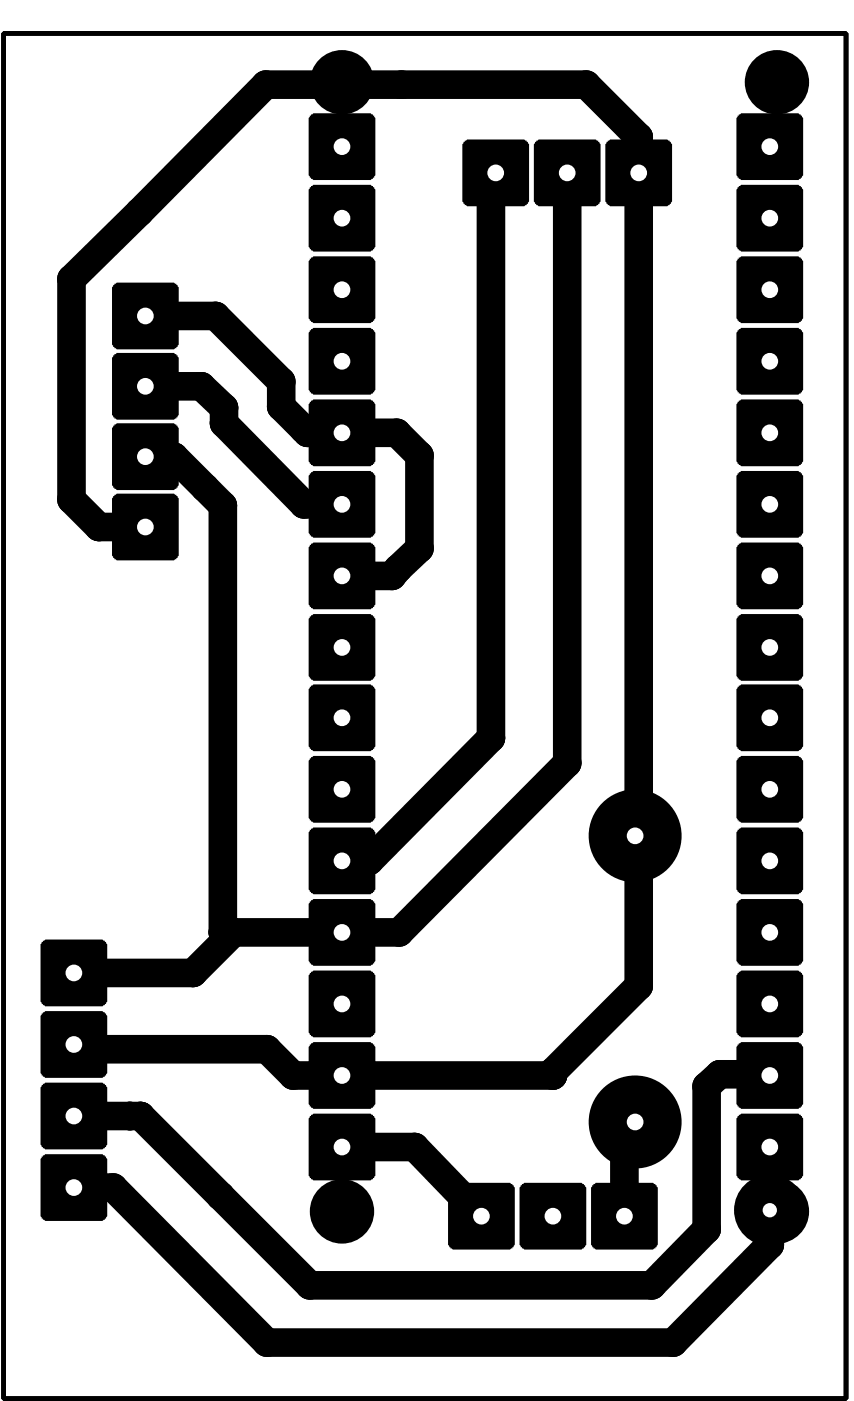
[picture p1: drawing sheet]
<svg xmlns="http://www.w3.org/2000/svg" width="30mm" height="50mm" viewBox="0 0 30 50" stroke-linecap="round" stroke-linejoin="round" font-family="sans-serif">
<g fill="#000">
<path d="M4 15.1l.1-.1 2.2 .1v.1v2.1l-.1 .1h-2.1l-.1-.2z" fill-rule="evenodd"/>
<path d="M4 10.1l.1-.1 2.2 .1v.1v2.1l-.1 .1h-2.1l-.1-.2z" fill-rule="evenodd"/>
<path d="M4 12.6l.1-.1 2.2 .1v.1v2.1l-.1 .1h-2.1l-.1-.2z" fill-rule="evenodd"/>
<path d="M4 17.6l.1-.1 2.2 .1v.1v2.1l-.1 .1h-2.1l-.1-.2z" fill-rule="evenodd"/>
<path d="M11 4.1l2.2-.1 .1 .1v2.1v.1l-2.2 .1-.1-.1v-2.1z" fill-rule="evenodd"/>
<path d="M11 6.6h.1h2.2v.1v2.1l-.1 .1h-2.2v-.1z" fill-rule="evenodd"/>
<path d="M11 9.1h2.2l.1 .1v2.1v.1l-2.2 .1-.1-.1v-2.1z" fill-rule="evenodd"/>
<path d="M11 11.7l2.2-.1 .1 .1v2.1v.2h-2.2l-.1-.1v-2.1z" fill-rule="evenodd"/>
<path d="M11 14.2h2.2l.1 .1v2.1v.1l-2.2 .1-.1-.1v-2.1z" fill-rule="evenodd"/>
<path d="M11 16.8l.1-.1 2.2 .1v.1v2.1l-.1 .1-2.2-.1v-.1z" fill-rule="evenodd"/>
<path d="M16.5 5h.1h2.1l.1 .1v2.1l-.2 .1h-2.1l-.1-.1z" fill-rule="evenodd"/>
<path d="M19 5h.1h2.2v.1v2.1l-.1 .1h-2.2v-.1z" fill-rule="evenodd"/>
<path d="M21.5 5h.2h2.1l.1 .1-.1 2.1-.1 .1h-2.1l-.1-.1z" fill-rule="evenodd"/>
<path d="M26.2 16.8l.1-.1 2.1 .1 .1 .1v2.1l-.1 .1-2.2-.1v-.1z" fill-rule="evenodd"/>
<path d="M26.2 14.2h2.2l.1 .1v2.1l-.1 .1-2.1 .1-.1-.1v-2.1z" fill-rule="evenodd"/>
<path d="M26.2 11.7l2.2-.1 .1 .1v2.1l-.1 .2h-2.1l-.1-.1v-2.1z" fill-rule="evenodd"/>
<path d="M26.2 9.1h2.2l.1 .1v2.1l-.1 .1-2.1 .1-.1-.1v-2.1z" fill-rule="evenodd"/>
<path d="M26.2 6.6h.1h2.1l.1 .1v2.1l-.1 .1h-2.2v-.1z" fill-rule="evenodd"/>
<path d="M26.2 4.1l.1-.1 2.1 .1 .1 .1v2.1l-.1 .1-2.2-.1v-.1z" fill-rule="evenodd"/>
<path d="M1.5 33.4h.1h2.1l.1 .1v2.1l-.2 .1h-2.1l-.1-.1z" fill-rule="evenodd"/>
<path d="M1.5 36l.1-.1h2.1l.1 .2v2.1l-.2 .1-2.1-.1-.1-.1z" fill-rule="evenodd"/>
<path d="M11 19.3h.1h2.2v.1v2.1l-.1 .1h-2.2v-.1z" fill-rule="evenodd"/>
<path d="M11 21.9l.1-.1h2.2v.2v2.1l-.1 .1-2.2-.1v-.1z" fill-rule="evenodd"/>
<path d="M11 24.4l.1-.1h2.2v.2v2.1l-.1 .1-2.2-.1v-.1z" fill-rule="evenodd"/>
<path d="M11 26.9l.1-.1 2.2 .1v.1v2.1l-.1 .1h-2.2v-.2z" fill-rule="evenodd"/>
<path d="M11 29.5l.1-.1h2.2v.1v2.2h-.1h-2.2v-.1z" fill-rule="evenodd"/>
<path d="M11 32l.1-.1 2.2 .1v.1v2.1l-.1 .1-2.2-.1v-.1z" fill-rule="evenodd"/>
<path d="M11 34.5h.1h2.2v.1v2.1l-.1 .1h-2.2v-.1z" fill-rule="evenodd"/>
<path d="M11 37.1l.1-.1h2.2v.2v2.1l-.1 .1-2.2-.1v-.1z" fill-rule="evenodd"/>
<path d="M26.2 37.1l.1-.1h2.1l.1 .2v2.1l-.1 .1-2.2-.1v-.1z" fill-rule="evenodd"/>
<path d="M26.2 34.5h.1h2.1l.1 .1v2.1l-.1 .1h-2.2v-.1z" fill-rule="evenodd"/>
<path d="M26.2 32l.1-.1 2.1 .1 .1 .1v2.1l-.1 .1-2.2-.1v-.1z" fill-rule="evenodd"/>
<path d="M26.2 29.5l.1-.1h2.1l.1 .1v2.2h-.1h-2.2v-.1z" fill-rule="evenodd"/>
<path d="M26.2 26.9l.1-.1 2.1 .1 .1 .1v2.1l-.1 .1h-2.2v-.2z" fill-rule="evenodd"/>
<path d="M26.2 24.4l.1-.1h2.1l.1 .2v2.1l-.1 .1-2.2-.1v-.1z" fill-rule="evenodd"/>
<path d="M26.2 21.9l.1-.1h2.1l.1 .2v2.1l-.1 .1-2.2-.1v-.1z" fill-rule="evenodd"/>
<path d="M26.2 19.3h.1h2.1l.1 .1v2.1l-.1 .1h-2.2v-.1z" fill-rule="evenodd"/>
<path d="M1.5 38.5l.1-.1 2.1 .1 .1 .1v2.1l-.2 .1h-2.1l-.1-.2z" fill-rule="evenodd"/>
<path d="M1.5 41.1l.1-.1h2.1l.1 .1v2.2h-.2h-2.1l-.1-.1z" fill-rule="evenodd"/>
<path d="M11 39.6l.1-.1 2.2 .1v.1v2.1l-.1 .1h-2.2v-.2z" fill-rule="evenodd"/>
<path d="M16 42.1l.1-.1h2.1l.1 .2-.1 2.1-.1 .1-2.1-.1-.1-.1z" fill-rule="evenodd"/>
<path d="M18.5 42.1l.1-.1h2.1l.1 .2v2.1l-.1 .1-2.2-.1v-.1z" fill-rule="evenodd"/>
<path d="M21 42.1l.2-.1h2.1l.1 .2-.1 2.1-.1 .1-2.1-.1-.1-.1z" fill-rule="evenodd"/>
<path d="M26.2 39.6l.1-.1 2.1 .1 .1 .1v2.1l-.1 .1h-2.2v-.2z" fill-rule="evenodd"/>
<circle cx="2.5" cy="9.9" r=".51"/>
<circle cx="2.5" cy="17.7" r=".51"/>
<circle cx="3.5" cy="18.7" r=".51"/>
<circle cx="5" cy="7.5" r=".51"/>
<circle cx="6.2" cy="16.2" r=".51"/>
<circle cx="7.2" cy="13.7" r=".51"/>
<circle cx="7.3" cy="17.3" r=".51"/>
<circle cx="7.7" cy="11.2" r=".51"/>
<circle cx="7.9" cy="17.9" r=".51"/>
<circle cx="8" cy="15" r=".51"/>
<circle cx="8" cy="14.5" r=".51"/>
<circle cx="9.4" cy="3" r=".51"/>
<circle cx="10" cy="13.5" r=".51"/>
<circle cx="10" cy="14.4" r=".51"/>
<circle cx="10.8" cy="17.9" r=".51"/>
<circle cx="10.8" cy="15.2" r=".51"/>
<circle cx="10.9" cy="15.4" r=".51"/>
<circle cx="12.1" cy="2.9" r="1.14"/>
<circle cx="14.1" cy="15.4" r=".51"/>
<circle cx="14.3" cy="3" r=".51"/>
<circle cx="14.9" cy="16.2" r=".51"/>
<circle cx="14.9" cy="19.5" r=".51"/>
<circle cx="17.4" cy="6.3" r=".51"/>
<circle cx="20.8" cy="3" r=".51"/>
<circle cx="22.7" cy="4.9" r=".51"/>
<circle cx="22.7" cy="6.1" r=".51"/>
<circle cx="27.6" cy="2.9" r="1.14"/>
<circle cx="2.8" cy="37.3" r=".51"/>
<circle cx="4.6" cy="39.6" r=".51"/>
<circle cx="5" cy="39.6" r=".51"/>
<circle cx="6.9" cy="34.5" r=".51"/>
<circle cx="7.9" cy="33.1" r=".51"/>
<circle cx="8.3" cy="33.1" r=".51"/>
<circle cx="9.5" cy="37.3" r=".51"/>
<circle cx="10.4" cy="38.2" r=".51"/>
<circle cx="13.1" cy="30.6" r=".51"/>
<circle cx="13.9" cy="20.4" r=".51"/>
<circle cx="14.1" cy="20.2" r=".51"/>
<circle cx="14.2" cy="33.1" r=".51"/>
<circle cx="17.4" cy="26.2" r=".51"/>
<circle cx="19.6" cy="38.2" r=".51"/>
<circle cx="19.6" cy="38.1" r=".51"/>
<circle cx="20.2" cy="27.1" r=".51"/>
<circle cx="22.6" cy="29.7" r="1.65"/>
<circle cx="22.6" cy="39.8" r="1.65"/>
<circle cx="22.6" cy="29" r=".51"/>
<circle cx="22.7" cy="35" r=".51"/>
<circle cx="22.7" cy="28.8" r=".51"/>
<circle cx="22.9" cy="39.8" r=".51"/>
<circle cx="25.1" cy="38.6" r=".51"/>
<circle cx="25.6" cy="38.1" r=".51"/>
<circle cx="27.3" cy="38.1" r=".51"/>
<circle cx="4" cy="42.2" r=".51"/>
<circle cx="7.8" cy="42.5" r=".51"/>
<circle cx="9.5" cy="47.7" r=".51"/>
<circle cx="11" cy="45.6" r=".51"/>
<circle cx="12.1" cy="43" r="1.14"/>
<circle cx="14.7" cy="40.7" r=".51"/>
<circle cx="22.2" cy="40.2" r=".51"/>
<circle cx="22.2" cy="40.7" r=".51"/>
<circle cx="22.2" cy="40.5" r=".51"/>
<circle cx="22.2" cy="42.5" r=".51"/>
<circle cx="23.2" cy="45.6" r=".51"/>
<circle cx="23.9" cy="47.7" r=".51"/>
<circle cx="25.1" cy="43.6" r=".51"/>
<circle cx="27.3" cy="43" r="1.27"/>
<circle cx="27.3" cy="43" r="1.02"/>
<circle cx="27.3" cy="44.2" r=".51"/>
<circle cx="27.6" cy="43" r="1.14"/>
</g>
<path d="M.1 1.2h30v48.5h-30z" fill="none" stroke="#000" stroke-width=".17"/>
<path d="M5.2 18.7h-1.7l-1-1v-7.8l6.9-6.9h11.4l1.9 1.9v30.1l-3.1 3.1v.1h-9.2l-.9-.9h-6.7l-.2-.2M5.2 11.2h2.5l2.3 2.3v.9l.9 1h3.2l.8 .8v3.3l-1 .9h-1.8M5.2 13.7h2l.8 .8v.5l2.8 2.9h1.3M17.6 6.1l-.2 .2v19.9l-4.3 4.4h-1M20.2 6.1v21l-6 6h-6.3v-15.2l-1.7-1.7h-1M8.3 33.1l-1.4 1.4h-4.3M22.6 39.8l-.4 .4v3M22.7 28.8l-.1 .2v.7M22.9 39.8l-.7 .7M27.3 38.2l-1.7-.1-.5 .5v5l-1.9 2h-12.2l-6-6h-2.4M12.1 40.7h2.6l2.4 2.5M27.3 40.7v3.5l-3.4 3.5h-14.4l-5.5-5.5h-1.4" fill="none" stroke="#000" stroke-width="1"/>
<circle cx="22.7" cy="6.1" r=".51" fill="#000"/>
<circle cx="27.3" cy="43" r=".25" fill="#fff"/>
<path d="M26.4 39.8h1.9v1.9h-1.9z" fill="#000"/>
<circle cx="27.3" cy="40.7" r=".3" fill="#fff"/>
<path d="M26.4 37.3h1.9v1.8h-1.9z" fill="#000"/>
<circle cx="27.3" cy="38.2" r=".3" fill="#fff"/>
<path d="M26.4 34.7h1.9v1.9h-1.9z" fill="#000"/>
<circle cx="27.3" cy="35.6" r=".3" fill="#fff"/>
<path d="M26.4 32.2h1.9v1.8h-1.9z" fill="#000"/>
<circle cx="27.3" cy="33.1" r=".3" fill="#fff"/>
<path d="M26.4 29.6h1.9v1.9h-1.9z" fill="#000"/>
<circle cx="27.3" cy="30.6" r=".3" fill="#fff"/>
<path d="M26.4 27.1h1.9v1.9h-1.9z" fill="#000"/>
<circle cx="27.3" cy="28" r=".3" fill="#fff"/>
<path d="M26.4 24.6h1.9v1.8h-1.9z" fill="#000"/>
<circle cx="27.3" cy="25.5" r=".3" fill="#fff"/>
<path d="M26.4 22.1h1.9v1.8h-1.9z" fill="#000"/>
<circle cx="27.3" cy="23" r=".3" fill="#fff"/>
<path d="M26.4 19.5h1.9v1.9h-1.9z" fill="#000"/>
<circle cx="27.3" cy="20.4" r=".3" fill="#fff"/>
<path d="M26.4 17h1.9v1.8h-1.9z" fill="#000"/>
<circle cx="27.3" cy="17.9" r=".3" fill="#fff"/>
<path d="M26.4 14.4h1.9v1.9h-1.9z" fill="#000"/>
<circle cx="27.3" cy="15.4" r=".3" fill="#fff"/>
<path d="M26.4 11.9h1.9v1.9h-1.9z" fill="#000"/>
<circle cx="27.3" cy="12.8" r=".3" fill="#fff"/>
<path d="M26.4 9.4h1.9v1.8h-1.9z" fill="#000"/>
<circle cx="27.3" cy="10.3" r=".3" fill="#fff"/>
<path d="M26.4 6.8h1.9v1.9h-1.9z" fill="#000"/>
<circle cx="27.3" cy="7.7" r=".3" fill="#fff"/>
<path d="M26.4 4.3h1.9v1.8h-1.9z" fill="#000"/>
<circle cx="27.3" cy="5.2" r=".3" fill="#fff"/>
<path d="M11.2 4.3h1.9v1.8h-1.9z" fill="#000"/>
<circle cx="12.1" cy="5.2" r=".3" fill="#fff"/>
<path d="M11.2 6.8h1.9v1.9h-1.9z" fill="#000"/>
<circle cx="12.1" cy="7.7" r=".3" fill="#fff"/>
<path d="M11.2 9.4h1.9v1.8h-1.9z" fill="#000"/>
<circle cx="12.1" cy="10.3" r=".3" fill="#fff"/>
<path d="M11.2 11.9h1.9v1.9h-1.9z" fill="#000"/>
<circle cx="12.1" cy="12.8" r=".3" fill="#fff"/>
<path d="M11.2 14.4h1.9v1.9h-1.9z" fill="#000"/>
<circle cx="12.1" cy="15.4" r=".3" fill="#fff"/>
<path d="M11.2 17h1.9v1.8h-1.9z" fill="#000"/>
<circle cx="12.1" cy="17.9" r=".3" fill="#fff"/>
<path d="M11.2 19.5h1.9v1.9h-1.9z" fill="#000"/>
<circle cx="12.1" cy="20.4" r=".3" fill="#fff"/>
<path d="M11.2 22.1h1.9v1.8h-1.9z" fill="#000"/>
<circle cx="12.1" cy="23" r=".3" fill="#fff"/>
<path d="M11.2 24.6h1.9v1.8h-1.9z" fill="#000"/>
<circle cx="12.1" cy="25.5" r=".3" fill="#fff"/>
<path d="M11.2 27.1h1.9v1.9h-1.9z" fill="#000"/>
<circle cx="12.1" cy="28" r=".3" fill="#fff"/>
<path d="M11.2 29.6h1.9v1.9h-1.9z" fill="#000"/>
<circle cx="12.1" cy="30.6" r=".3" fill="#fff"/>
<path d="M11.2 32.2h1.9v1.8h-1.9z" fill="#000"/>
<circle cx="12.1" cy="33.1" r=".3" fill="#fff"/>
<path d="M11.2 34.7h1.9v1.9h-1.9z" fill="#000"/>
<circle cx="12.1" cy="35.6" r=".3" fill="#fff"/>
<path d="M11.2 37.3h1.9v1.8h-1.9z" fill="#000"/>
<circle cx="12.1" cy="38.2" r=".3" fill="#fff"/>
<path d="M11.2 39.8h1.9v1.9h-1.9z" fill="#000"/>
<circle cx="12.1" cy="40.7" r=".3" fill="#fff"/>
<path d="M4.2 15.3h1.9v1.8h-1.9z" fill="#000"/>
<circle cx="5.2" cy="16.2" r=".3" fill="#fff"/>
<path d="M4.2 10.3h1.9v1.8h-1.9z" fill="#000"/>
<circle cx="5.2" cy="11.2" r=".3" fill="#fff"/>
<path d="M4.2 12.8h1.9v1.8h-1.9z" fill="#000"/>
<circle cx="5.2" cy="13.7" r=".3" fill="#fff"/>
<path d="M4.2 17.8h1.9v1.8h-1.9z" fill="#000"/>
<circle cx="5.2" cy="18.7" r=".3" fill="#fff"/>
<path d="M1.7 33.6h1.9v1.9h-1.9z" fill="#000"/>
<circle cx="2.6" cy="34.5" r=".3" fill="#fff"/>
<path d="M1.7 36.2h1.9v1.8h-1.9z" fill="#000"/>
<circle cx="2.6" cy="37.1" r=".3" fill="#fff"/>
<path d="M1.7 38.7h1.9v1.9h-1.9z" fill="#000"/>
<circle cx="2.6" cy="39.6" r=".3" fill="#fff"/>
<path d="M1.7 41.2h1.9v1.9h-1.9z" fill="#000"/>
<circle cx="2.6" cy="42.2" r=".3" fill="#fff"/>
<path d="M16.7 5.2h1.8v1.9h-1.8z" fill="#000"/>
<circle cx="17.6" cy="6.1" r=".3" fill="#fff"/>
<path d="M19.2 5.2h1.9v1.9h-1.9z" fill="#000"/>
<circle cx="20.2" cy="6.1" r=".3" fill="#fff"/>
<path d="M21.8 5.2h1.8v1.9h-1.8z" fill="#000"/>
<circle cx="22.7" cy="6.1" r=".3" fill="#fff"/>
<path d="M16.2 42.2h1.8v1.9h-1.8z" fill="#000"/>
<circle cx="17.1" cy="43.2" r=".3" fill="#fff"/>
<path d="M18.7 42.2h1.9v1.9h-1.9z" fill="#000"/>
<circle cx="19.6" cy="43.2" r=".3" fill="#fff"/>
<path d="M21.3 42.2h1.8v1.9h-1.8z" fill="#000"/>
<circle cx="22.2" cy="43.2" r=".3" fill="#fff"/>
<circle cx="22.6" cy="29.7" r="1.27" fill="#000"/>
<circle cx="22.6" cy="29.7" r=".3" fill="#fff"/>
<circle cx="22.6" cy="39.8" r="1.27" fill="#000"/>
<circle cx="22.6" cy="39.8" r=".3" fill="#fff"/>
<path d="M.1 1.2h30v48.5h-30z" fill="none" stroke="#000" stroke-width=".17"/>
</svg>
